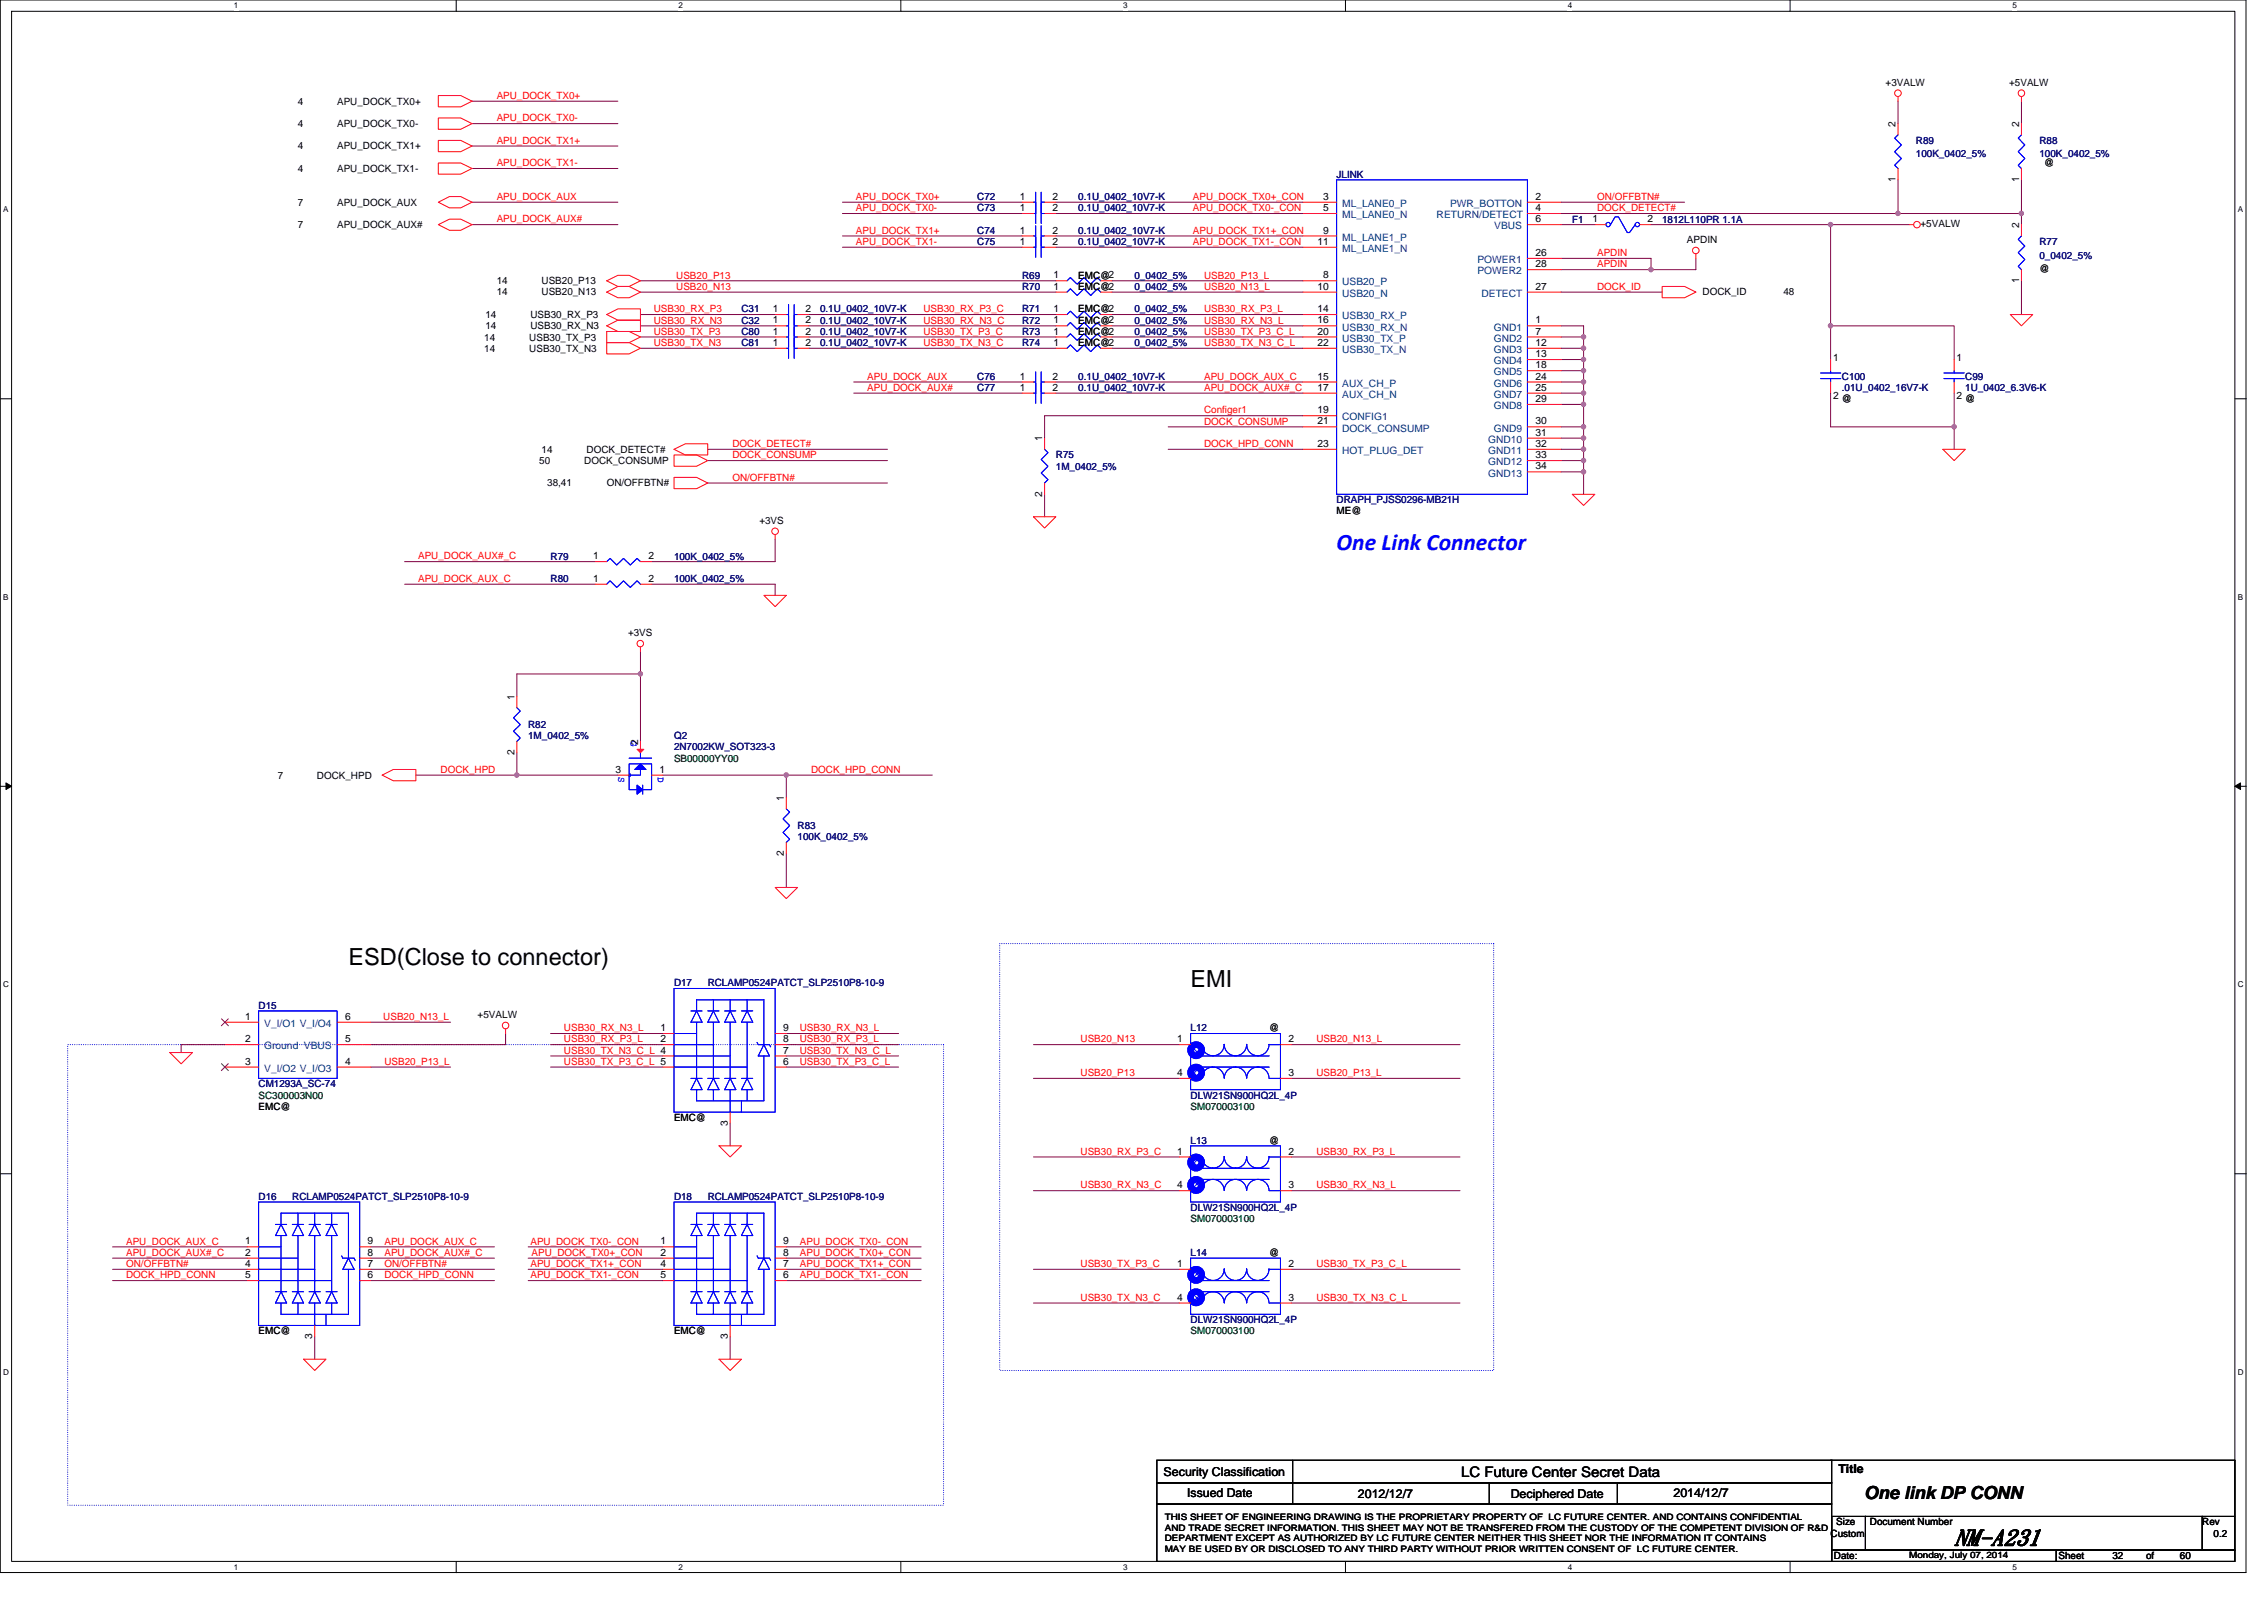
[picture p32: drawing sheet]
<svg xmlns="http://www.w3.org/2000/svg" width="297mm" height="210mm" viewBox="0 0 297 210" stroke-linecap="round" stroke-linejoin="round" font-family="sans-serif">
<defs><g id="words">
<text font-size="3.1" fill="#00f" x="175.4" y="72.2">One Link Connector</text>
<g font-size="3.1">
<text x="45.7" y="126.5">ESD(Close to connector)</text>
<text x="156.2" y="129.5">EMI</text>
</g>
<text font-size="3" x="256.4" y="202.6">NM-A231</text>
<text font-size="2.3" x="244.6" y="196.6">One link DP CONN</text>
<text font-size="1.9" x="191.7" y="193.7">LC Future Center Secret Data</text>
<g font-size="1.6">
<text x="152.7" y="193.5">Security Classification</text>
<text x="155.8" y="196.3">Issued Date</text>
<text x="178.2" y="196.5">2012/12/7</text>
<text x="198.2" y="196.5">Deciphered Date</text>
<text x="219.6" y="196.3">2014/12/7</text>
<text x="241.2" y="193.1">Title</text>
</g>
<g font-size="1.3">
<text x="247.4" y="11.2">+3VALW</text>
<text x="263.6" y="11.2">+5VALW</text>
<text x="39.1" y="13.7">4</text>
<text x="39.1" y="16.7">4</text>
<text x="44.2" y="13.7">APU_DOCK_TX0+</text>
<text x="44.2" y="16.7">APU_DOCK_TX0-</text>
<text x="248.7" y="16.7" transform="rotate(-90 248.7 16.7)">2</text>
<text x="264.9" y="16.7" transform="rotate(-90 264.9 16.7)">2</text>
<text x="39.1" y="22.6">4</text>
<text x="39.1" y="19.6">4</text>
<text x="44.2" y="22.6">APU_DOCK_TX1-</text>
<text x="44.2" y="19.6">APU_DOCK_TX1+</text>
<text x="248.7" y="23.9" transform="rotate(-90 248.7 23.9)">1</text>
<text x="264.9" y="23.9" transform="rotate(-90 264.9 23.9)">1</text>
<text x="268.2" y="21.8">@</text>
<text x="39.1" y="29.9">7</text>
<text x="39.1" y="27">7</text>
<text x="44.2" y="29.9">APU_DOCK_AUX#</text>
<text x="44.2" y="27">APU_DOCK_AUX</text>
<text x="133.8" y="26.2">1</text>
<text x="133.8" y="27.7">1</text>
<text x="138.1" y="26.2">2</text>
<text x="138.1" y="27.7">2</text>
<text x="173.6" y="27.7">5</text>
<text x="173.6" y="26.2">3</text>
<text x="201.4" y="27.7">4</text>
<text x="201.4" y="26.2">2</text>
<text x="201.4" y="29.1">6</text>
<text x="208.9" y="29.1">1</text>
<text x="216.2" y="29.1">2</text>
<text x="252" y="29.8">+5VALW</text>
<text x="264.9" y="29.9" transform="rotate(-90 264.9 29.9)">2</text>
<text x="133.8" y="30.6">1</text>
<text x="133.8" y="32.1">1</text>
<text x="138.1" y="30.6">2</text>
<text x="138.1" y="32.1">2</text>
<text x="172.8" y="32.1">11</text>
<text x="173.6" y="30.6">9</text>
<text x="201.4" y="33.6">26</text>
<text x="201.4" y="35.1">28</text>
<text x="221.3" y="31.8">APDIN</text>
<text x="267.6" y="35.7">@</text>
<text x="63.7" y="41.7">14</text>
<text x="65.2" y="37.3">14</text>
<text x="65.2" y="38.8">14</text>
<text x="69.6" y="41.7">USB30_RX_P3</text>
<text x="71.1" y="37.3">USB20_P13</text>
<text x="71.1" y="38.8">USB20_N13</text>
<text x="101.4" y="40.9">1</text>
<text x="105.7" y="40.9">2</text>
<text x="138.2" y="36.5">1</text>
<text x="138.2" y="38">1</text>
<text x="138.2" y="40.9">1</text>
<text x="141.5" y="36.6">EMC@2</text>
<text x="141.5" y="38">EMC@2</text>
<text x="141.5" y="41">EMC@2</text>
<text x="172.8" y="38">10</text>
<text x="172.8" y="40.9">14</text>
<text x="173.6" y="36.5">8</text>
<text x="201.4" y="38">27</text>
<text x="223.4" y="38.8">DOCK_ID</text>
<text x="234" y="38.8">48</text>
<text x="264.9" y="37.1" transform="rotate(-90 264.9 37.1)">1</text>
<text x="63.5" y="44.7">14</text>
<text x="63.5" y="46.1">14</text>
<text x="63.7" y="43.2">14</text>
<text x="69.4" y="44.7">USB30_TX_P3</text>
<text x="69.4" y="46.1">USB30_TX_N3</text>
<text x="69.6" y="43.2">USB30_RX_N3</text>
<text x="101.4" y="42.4">1</text>
<text x="101.4" y="43.9">1</text>
<text x="101.4" y="45.4">1</text>
<text x="105.7" y="42.4">2</text>
<text x="105.7" y="43.9">2</text>
<text x="105.7" y="45.4">2</text>
<text x="138.2" y="42.4">1</text>
<text x="138.2" y="43.9">1</text>
<text x="138.2" y="45.4">1</text>
<text x="141.5" y="42.4">EMC@2</text>
<text x="141.5" y="43.9">EMC@2</text>
<text x="141.5" y="45.4">EMC@2</text>
<text x="172.8" y="42.4">16</text>
<text x="172.8" y="43.9">20</text>
<text x="172.8" y="45.4">22</text>
<text x="201.4" y="43.9">7</text>
<text x="201.4" y="42.4">1</text>
<text x="201.4" y="45.4">12</text>
<text x="201.4" y="46.8">13</text>
<text x="240.5" y="47.3">1</text>
<text x="256.7" y="47.3">1</text>
<text x="133.8" y="51.2">1</text>
<text x="133.8" y="49.8">1</text>
<text x="138.1" y="51.2">2</text>
<text x="138.1" y="49.8">2</text>
<text x="172.8" y="49.8">15</text>
<text x="172.8" y="51.2">17</text>
<text x="201.4" y="48.3">18</text>
<text x="201.4" y="49.8">24</text>
<text x="201.4" y="51.2">25</text>
<text x="201.4" y="52.7">29</text>
<text x="240.5" y="52.3">2</text>
<text x="241.7" y="52.7">@</text>
<text x="256.7" y="52.3">2</text>
<text x="257.8" y="52.7">@</text>
<text x="71.1" y="59.4">14</text>
<text x="77" y="59.4">DOCK_DETECT#</text>
<text x="136.7" y="57.9" transform="rotate(-90 136.7 57.9)">1</text>
<text x="172.8" y="54.2">19</text>
<text x="172.8" y="55.7">21</text>
<text x="172.8" y="58.6">23</text>
<text x="201.4" y="55.7">30</text>
<text x="201.4" y="57.2">31</text>
<text x="201.4" y="58.6">32</text>
<text x="70.8" y="60.9">50</text>
<text x="71.8" y="63.8">38,41</text>
<text x="76.7" y="60.9">DOCK_CONSUMP</text>
<text x="79.6" y="63.8">ON/OFFBTN#</text>
<text x="136.7" y="65.1" transform="rotate(-90 136.7 65.1)">2</text>
<text x="201.4" y="60.1">33</text>
<text x="201.4" y="61.6">34</text>
<text x="99.6" y="68.7">+3VS</text>
<text x="175.4" y="67.5">ME@</text>
<text x="77.8" y="76.3">1</text>
<text x="77.8" y="73.3">1</text>
<text x="85.1" y="76.3">2</text>
<text x="85.1" y="73.3">2</text>
<text x="82.4" y="83.4">+3VS</text>
<text x="67.5" y="91.8" transform="rotate(-90 67.5 91.8)">1</text>
<text x="67.5" y="99" transform="rotate(-90 67.5 99)">2</text>
<text x="80.8" y="101.3">3</text>
<text x="83.7" y="97.7" transform="rotate(-90 83.7 97.7)">2</text>
<text x="86.5" y="101.3">1</text>
<text x="36.4" y="102.1">7</text>
<text x="41.6" y="102.1">DOCK_HPD</text>
<text x="102.8" y="105.1" transform="rotate(-90 102.8 105.1)">1</text>
<text x="102.8" y="112.3" transform="rotate(-90 102.8 112.3)">2</text>
<text x="32.1" y="133.8">1</text>
<text x="32.1" y="136.7">2</text>
<text x="45.3" y="136.7">5</text>
<text x="45.3" y="133.8">6</text>
<text x="62.6" y="133.5">+5VALW</text>
<text x="86.7" y="136.7">2</text>
<text x="86.7" y="135.2">1</text>
<text x="102.7" y="136.7">8</text>
<text x="102.7" y="135.2">9</text>
<text x="154.4" y="136.7">1</text>
<text x="166.5" y="135.3">@</text>
<text x="169" y="136.7">2</text>
<text x="32.1" y="139.6">3</text>
<text x="45.3" y="139.6">4</text>
<text x="102.7" y="138.2">7</text>
<text x="102.7" y="139.6">6</text>
<text x="154.4" y="141.1">4</text>
<text x="169" y="141.1">3</text>
<text x="33.9" y="145.6">EMC@</text>
<text x="88.4" y="147">EMC@</text>
<text x="95.5" y="147.6" transform="rotate(-90 95.5 147.6)">3</text>
<text x="166.5" y="150">@</text>
<text x="154.4" y="151.4">1</text>
<text x="154.4" y="155.9">4</text>
<text x="169" y="151.4">2</text>
<text x="169" y="155.9">3</text>
<text x="32.1" y="166.2">4</text>
<text x="32.1" y="167.6">5</text>
<text x="32.1" y="164.7">2</text>
<text x="32.1" y="163.2">1</text>
<text x="48.2" y="166.2">7</text>
<text x="48.2" y="167.6">6</text>
<text x="48.2" y="164.7">8</text>
<text x="48.2" y="163.2">9</text>
<text x="86.7" y="166.2">4</text>
<text x="86.7" y="167.6">5</text>
<text x="86.7" y="164.7">2</text>
<text x="86.7" y="163.2">1</text>
<text x="102.7" y="166.2">7</text>
<text x="102.7" y="167.6">6</text>
<text x="102.7" y="164.7">8</text>
<text x="102.7" y="163.2">9</text>
<text x="154.4" y="166.2">1</text>
<text x="166.5" y="164.7">@</text>
<text x="169" y="166.2">2</text>
<text x="154.4" y="170.6">4</text>
<text x="169" y="170.6">3</text>
<text x="33.9" y="175">EMC@</text>
<text x="41" y="175.6" transform="rotate(-90 41 175.6)">3</text>
<text x="88.4" y="175">EMC@</text>
<text x="95.5" y="175.6" transform="rotate(-90 95.5 175.6)">3</text>
<text x="240.2" y="201.5">Custom</text>
<text x="240.9" y="200.1">Size</text>
<text x="245.3" y="200.1">Document Number</text>
<text x="288.9" y="200.1">Rev</text>
<text x="290.4" y="201.5">0.2</text>
<text x="240.6" y="204.5">Date:</text>
<text x="270.1" y="204.5">Sheet</text>
<text x="277.2" y="204.5">32</text>
<text x="281.6" y="204.5">of</text>
<text x="286" y="204.5">60</text>
</g>
<g font-size="1.3" fill="#f00">
<text x="65.2" y="15.9">APU_DOCK_TX0-</text>
<text x="65.2" y="13">APU_DOCK_TX0+</text>
<text x="65.2" y="21.8">APU_DOCK_TX1-</text>
<text x="65.2" y="18.9">APU_DOCK_TX1+</text>
<text x="65.2" y="26.2">APU_DOCK_AUX</text>
<text x="65.2" y="29.2">APU_DOCK_AUX#</text>
<text x="112.3" y="26.2">APU_DOCK_TX0+</text>
<text x="112.3" y="27.7">APU_DOCK_TX0-</text>
<text x="156.5" y="26.2">APU_DOCK_TX0+_CON</text>
<text x="156.5" y="27.7">APU_DOCK_TX0-_CON</text>
<text x="209.5" y="26.2">ON/OFFBTN#</text>
<text x="209.5" y="27.7">DOCK_DETECT#</text>
<text x="112.3" y="32.1">APU_DOCK_TX1-</text>
<text x="112.3" y="30.6">APU_DOCK_TX1+</text>
<text x="156.5" y="30.6">APU_DOCK_TX1+_CON</text>
<text x="156.5" y="32.1">APU_DOCK_TX1-_CON</text>
<text x="209.5" y="33.6">APDIN</text>
<text x="209.5" y="35.1">APDIN</text>
<text x="85.8" y="41">USB30_RX_P3</text>
<text x="88.7" y="36.5">USB20_P13</text>
<text x="88.7" y="38">USB20_N13</text>
<text x="121.2" y="41">USB30_RX_P3_C</text>
<text x="158" y="41">USB30_RX_P3_L</text>
<text x="158" y="38">USB20_N13_L</text>
<text x="158" y="36.5">USB20_P13_L</text>
<text x="209.5" y="38">DOCK_ID</text>
<text x="85.8" y="43.9">USB30_TX_P3</text>
<text x="85.8" y="45.4">USB30_TX_N3</text>
<text x="85.8" y="42.4">USB30_RX_N3</text>
<text x="121.2" y="43.9">USB30_TX_P3_C</text>
<text x="121.2" y="45.4">USB30_TX_N3_C</text>
<text x="121.2" y="42.4">USB30_RX_N3_C</text>
<text x="158" y="42.4">USB30_RX_N3_L</text>
<text x="158" y="43.9">USB30_TX_P3_C_L</text>
<text x="158" y="45.4">USB30_TX_N3_C_L</text>
<text x="113.8" y="49.8">APU_DOCK_AUX</text>
<text x="113.8" y="51.3">APU_DOCK_AUX#</text>
<text x="158" y="49.8">APU_DOCK_AUX_C</text>
<text x="158" y="51.3">APU_DOCK_AUX#_C</text>
<text x="96.1" y="58.6">DOCK_DETECT#</text>
<text x="158" y="58.6">DOCK_HPD_CONN</text>
<text x="158" y="54.2">Configer1</text>
<text x="158" y="55.7">DOCK_CONSUMP</text>
<text x="96.1" y="60.1">DOCK_CONSUMP</text>
<text x="96.1" y="63.1">ON/OFFBTN#</text>
<text x="54.9" y="76.3">APU_DOCK_AUX_C</text>
<text x="54.9" y="73.4">APU_DOCK_AUX#_C</text>
<text x="57.8" y="101.4">DOCK_HPD</text>
<text x="106.4" y="101.4">DOCK_HPD_CONN</text>
<text x="50.3" y="133.8">USB20_N13_L</text>
<text x="74" y="135.3">USB30_RX_N3_L</text>
<text x="74" y="136.7">USB30_RX_P3_L</text>
<text x="104.9" y="135.3">USB30_RX_N3_L</text>
<text x="104.9" y="136.7">USB30_RX_P3_L</text>
<text x="141.8" y="136.7">USB20_N13</text>
<text x="172.7" y="136.7">USB20_N13_L</text>
<text x="50.4" y="139.7">USB20_P13_L</text>
<text x="74" y="138.2">USB30_TX_N3_C_L 4</text>
<text x="74" y="139.7">USB30_TX_P3_C_L 5</text>
<text x="104.9" y="138.2">USB30_TX_N3_C_L</text>
<text x="104.9" y="139.7">USB30_TX_P3_C_L</text>
<text x="141.8" y="141.1">USB20_P13</text>
<text x="172.7" y="141.1">USB20_P13_L</text>
<text x="141.8" y="151.4">USB30_RX_P3_C</text>
<text x="141.8" y="155.9">USB30_RX_N3_C</text>
<text x="172.7" y="151.4">USB30_RX_P3_L</text>
<text x="172.7" y="155.9">USB30_RX_N3_L</text>
<text x="16.5" y="163.2">APU_DOCK_AUX_C</text>
<text x="16.5" y="164.7">APU_DOCK_AUX#_C</text>
<text x="16.5" y="166.2">ON/OFFBTN#</text>
<text x="16.5" y="167.7">DOCK_HPD_CONN</text>
<text x="50.4" y="163.2">APU_DOCK_AUX_C</text>
<text x="50.4" y="164.7">APU_DOCK_AUX#_C</text>
<text x="50.4" y="166.2">ON/OFFBTN#</text>
<text x="50.4" y="167.7">DOCK_HPD_CONN</text>
<text x="69.6" y="166.2">APU_DOCK_TX1+_CON</text>
<text x="69.6" y="167.7">APU_DOCK_TX1-_CON</text>
<text x="69.6" y="163.2">APU_DOCK_TX0-_CON</text>
<text x="69.7" y="164.7">APU_DOCK_TX0+_CON</text>
<text x="104.9" y="166.2">APU_DOCK_TX1+_CON</text>
<text x="104.9" y="167.7">APU_DOCK_TX1-_CON</text>
<text x="104.9" y="164.7">APU_DOCK_TX0+_CON</text>
<text x="104.9" y="163.2">APU_DOCK_TX0-_CON</text>
<text x="141.8" y="166.2">USB30_TX_P3_C</text>
<text x="172.7" y="166.2">USB30_TX_P3_C_L</text>
<text x="141.8" y="170.6">USB30_TX_N3_C</text>
<text x="172.7" y="170.6">USB30_TX_N3_C_L</text>
</g>
<g font-size="1.3" fill="#000080">
<text x="175.4" y="23.3">JLINK</text>
<text x="251.4" y="18.9">R89</text>
<text x="251.4" y="20.6">100K_0402_5%</text>
<text x="267.6" y="18.9">R88</text>
<text x="267.6" y="20.6">100K_0402_5%</text>
<text x="128.2" y="26.2">C72</text>
<text x="128.2" y="27.7">C73</text>
<text x="141.5" y="26.2">0.1U_0402_10V7-K</text>
<text x="141.5" y="27.7">0.1U_0402_10V7-K</text>
<text x="206.3" y="29.2">F1</text>
<text x="218.1" y="29.2">1812L110PR 1.1A</text>
<text x="128.2" y="30.6">C74</text>
<text x="128.2" y="32.1">C75</text>
<text x="141.5" y="30.6">0.1U_0402_10V7-K</text>
<text x="141.5" y="32.1">0.1U_0402_10V7-K</text>
<text x="267.6" y="32.1">R77</text>
<text x="267.6" y="33.9">0_0402_5%</text>
<text x="97.3" y="41">C31</text>
<text x="107.6" y="41">0.1U_0402_10V7-K</text>
<text x="134.1" y="36.6">R69</text>
<text x="134.1" y="38">R70</text>
<text x="134.1" y="41">R71</text>
<text x="148.8" y="36.6">0_0402_5%</text>
<text x="148.8" y="38">0_0402_5%</text>
<text x="148.8" y="41">0_0402_5%</text>
<text x="97.3" y="42.4">C32</text>
<text x="97.3" y="43.9">C80</text>
<text x="97.3" y="45.4">C81</text>
<text x="107.6" y="42.4">0.1U_0402_10V7-K</text>
<text x="107.6" y="43.9">0.1U_0402_10V7-K</text>
<text x="107.6" y="45.4">0.1U_0402_10V7-K</text>
<text x="134.1" y="42.4">R72</text>
<text x="134.1" y="43.9">R73</text>
<text x="134.1" y="45.4">R74</text>
<text x="148.8" y="42.4">0_0402_5%</text>
<text x="148.8" y="43.9">0_0402_5%</text>
<text x="148.8" y="45.4">0_0402_5%</text>
<text x="128.2" y="51.3">C77</text>
<text x="128.2" y="49.8">C76</text>
<text x="141.5" y="51.3">0.1U_0402_10V7-K</text>
<text x="141.5" y="49.8">0.1U_0402_10V7-K</text>
<text x="241.7" y="49.8">C100</text>
<text x="241.7" y="51.3">.01U_0402_16V7-K</text>
<text x="257.8" y="49.8">C99</text>
<text x="257.8" y="51.3">1U_0402_6.3V6-K</text>
<text x="138.5" y="60.1">R75</text>
<text x="138.5" y="61.6">1M_0402_5%</text>
<text x="175.4" y="66">DRAPH_PJSS0296-MB21H</text>
<text x="72.2" y="76.3">R80</text>
<text x="72.2" y="73.4">R79</text>
<text x="88.4" y="76.3">100K_0402_5%</text>
<text x="88.4" y="73.4">100K_0402_5%</text>
<text x="69.3" y="95.5">R82</text>
<text x="69.3" y="96.9">1M_0402_5%</text>
<text x="88.4" y="96.9">Q2</text>
<text x="88.4" y="98.4">2N7002KW_SOT323-3</text>
<text x="104.6" y="108.7">R83</text>
<text x="104.6" y="110.2">100K_0402_5%</text>
<text x="88.4" y="129.4">D17</text>
<text x="92.9" y="129.4">RCLAMP0524PATCT_SLP2510P8-10-9</text>
<text x="33.9" y="132.3">D15</text>
<text x="156.2" y="135.3">L12</text>
<text x="33.9" y="142.6">CM1293A_SC-74</text>
<text x="156.2" y="144.1">DLW21SN900HQ2L_4P</text>
<text x="156.2" y="150">L13</text>
<text x="33.9" y="157.4">D16</text>
<text x="38.4" y="157.4">RCLAMP0524PATCT_SLP2510P8-10-9</text>
<text x="88.4" y="157.4">D18</text>
<text x="92.9" y="157.4">RCLAMP0524PATCT_SLP2510P8-10-9</text>
<text x="156.2" y="158.8">DLW21SN900HQ2L_4P</text>
<text x="156.2" y="164.7">L14</text>
<text x="156.2" y="173.6">DLW21SN900HQ2L_4P</text>
</g>
<g font-size="1.3" fill="#004080">
<text x="176.1" y="28.6">ML_LANE0_N</text>
<text x="176.1" y="27.1">ML_LANE0_P</text>
<text x="188.5" y="28.6">RETURN/DETECT</text>
<text x="190.2" y="27.1">PWR_BOTTON</text>
<text x="176.1" y="31.6">ML_LANE1_P</text>
<text x="176.1" y="33">ML_LANE1_N</text>
<text x="193.8" y="34.5">POWER1</text>
<text x="193.8" y="36">POWER2</text>
<text x="196" y="30.1">VBUS</text>
<text x="176.1" y="37.4">USB20_P</text>
<text x="176.1" y="38.9">USB20_N</text>
<text x="176.1" y="41.9">USB30_RX_P</text>
<text x="194.4" y="38.9">DETECT</text>
<text x="176.1" y="43.3">USB30_RX_N</text>
<text x="176.1" y="44.8">USB30_TX_P</text>
<text x="176.1" y="46.3">USB30_TX_N</text>
<text x="196" y="44.8">GND2</text>
<text x="196" y="43.3">GND1</text>
<text x="196" y="46.3">GND3</text>
<text x="196" y="47.8">GND4</text>
<text x="176.1" y="50.7">AUX_CH_P</text>
<text x="176.1" y="52.2">AUX_CH_N</text>
<text x="196" y="49.2">GND5</text>
<text x="196" y="50.7">GND6</text>
<text x="196" y="52.2">GND7</text>
<text x="196" y="53.7">GND8</text>
<text x="176.1" y="55.1">CONFIG1</text>
<text x="176.1" y="56.6">DOCK_CONSUMP</text>
<text x="176.1" y="59.5">HOT_PLUG_DET</text>
<text x="195.2" y="58.1">GND10</text>
<text x="195.2" y="59.5">GND11</text>
<text x="196" y="56.6">GND9</text>
<text x="195.2" y="61">GND12</text>
<text x="195.2" y="62.5">GND13</text>
<text x="34.7" y="134.7">V_I/O1 V_I/O4</text>
<text x="34.7" y="137.6">Ground VBUS</text>
<text x="34.7" y="140.6">V_I/O2 V_I/O3</text>
</g>
<g font-size="1.3" fill="#00f">
<text x="81.1" y="102" transform="rotate(90 81.1 102)">S</text>
<text x="82.8" y="97.2" transform="rotate(90 82.8 97.2)">G</text>
<text x="86.3" y="102" transform="rotate(90 86.3 102)">D</text>
</g>
<g font-size="1.3" fill="#008000">
<text x="88.4" y="99.9">SB00000YY00</text>
<text x="33.9" y="144.1">SC300003N00</text>
<text x="156.2" y="145.6">SM070003100</text>
<text x="156.2" y="160.3">SM070003100</text>
<text x="156.2" y="175">SM070003100</text>
</g>
<g font-size="1.2">
<text x="152.8" y="199.4">THIS SHEET OF ENGINEERING DRAWING IS THE PROPRIETARY PROPERTY OF LC FUTURE CENTER. AND CONTAINS CONFIDENTIAL</text>
<text x="152.8" y="200.8">AND TRADE SECRET INFORMATION. THIS SHEET MAY NOT BE TRANSFERED FROM THE CUSTODY OF THE COMPETENT DIVISION OF R&amp;D</text>
<text x="152.8" y="202.1">DEPARTMENT EXCEPT AS AUTHORIZED BY LC FUTURE CENTER NEITHER THIS SHEET NOR THE INFORMATION IT CONTAINS</text>
<text x="152.8" y="203.5">MAY BE USED BY OR DISCLOSED TO ANY THIRD PARTY WITHOUT PRIOR WRITTEN CONSENT OF LC FUTURE CENTER.</text>
<text x="250.5" y="204.4">Monday, July 07, 2014</text>
</g>
<g font-size="1.1">
<text x="30.7" y="1.1">1</text>
<text x="89" y="1.1">2</text>
<text x="147.4" y="1.1">3</text>
<text x="205.7" y="1.1">4</text>
<text x="264" y="1.1">5</text>
<text x=".4" y="27.8">A</text>
<text x="293.6" y="27.8">A</text>
<text x=".4" y="78.7">B</text>
<text x="293.6" y="78.7">B</text>
<text x=".4" y="129.5">C</text>
<text x="293.6" y="129.5">C</text>
<text x=".4" y="180.3">D</text>
<text x="293.6" y="180.3">D</text>
<text x="30.7" y="205.9">1</text>
<text x="89" y="205.9">2</text>
<text x="147.4" y="205.9">3</text>
<text x="205.7" y="205.9">4</text>
<text x="264" y="205.9">5</text>
</g>
</g></defs>
<path d="M0 0h294.7v206.2h-294.7zM1.5 1.5h291.7v203.3h-291.7z" fill="none" stroke="#000" stroke-width=".13"/>
<g fill="#fff">
<path d="M30.7 .1h.6v1.2h-.6z"/>
<path d="M30.7 204.9h.6v1.2h-.6z"/>
</g>
<path d="M59.9 0v1.5M59.9 204.8v1.5" fill="none" stroke="#000" stroke-width=".13"/>
<g fill="#fff">
<path d="M89 .1h.6v1.2h-.6z"/>
<path d="M89 204.9h.6v1.2h-.6z"/>
</g>
<path d="M118.2 0v1.5M118.2 204.8v1.5" fill="none" stroke="#000" stroke-width=".13"/>
<g fill="#fff">
<path d="M147.4 .1h.5v1.2h-.5z"/>
<path d="M147.4 204.9h.5v1.2h-.5z"/>
</g>
<path d="M176.5 0v1.5M176.5 204.8v1.5" fill="none" stroke="#000" stroke-width=".13"/>
<g fill="#fff">
<path d="M205.7 .1h.6v1.2h-.6z"/>
<path d="M205.7 204.9h.6v1.2h-.6z"/>
</g>
<path d="M234.9 0v1.5M234.9 204.8v1.5" fill="none" stroke="#000" stroke-width=".13"/>
<g fill="#fff">
<path d="M264 .1h.6v1.2h-.6z"/>
<path d="M264 204.9h.6v1.2h-.6z"/>
<path d="M.4 26.9h.7v1.2h-.7z"/>
<path d="M293.6 26.9h.7v1.2h-.7z"/>
<path d="M.4 77.7h.7v1.2h-.7z"/>
<path d="M293.6 77.7h.7v1.2h-.7z"/>
</g>
<path d="M0 52.3h1.5M293.2 52.3h1.5" fill="none" stroke="#000" stroke-width=".13"/>
<g fill="#fff">
<path d="M.4 128.5h.8v1.2h-.8z"/>
<path d="M293.6 128.5h.7v1.2h-.7z"/>
</g>
<path d="M0 103.1h1.5M293.2 103.1h1.5" fill="none" stroke="#000" stroke-width=".13"/>
<path d="M.8 102.7l.7 .4-.7 .4zM293.2 103.1l.8-.4v.8z" fill="#000" stroke="#000" stroke-width=".13"/>
<g fill="#fff">
<path d="M.4 179.3h.8v1.2h-.8z"/>
<path d="M293.6 179.3h.7v1.2h-.7z"/>
</g>
<g fill="none" stroke="#000" stroke-width=".13">
<path d="M48.7 135.1h.1M54.7 135.8h.1M0 153.9h1.5M293.2 153.9h1.5M151.8 191.5h88.5v3h-88.5zM151.8 194.5h88.5v2.8h-88.5zM151.8 197.3h88.5v7.5h-88.5zM169.6 191.5v5.8M195.4 194.5v2.8M212.2 194.5v2.8M240.2 191.5h53v7.4M240.3 198.9h4.4v4.4h-4.4z"/>
<path d="M244.7 198.9h44.2v4.4h-44.2zM288.9 198.9h4.3v4.4h-4.3zM240.3 203.3h29.5v1.5h-29.5zM269.8 203.3h23.4v1.5h-23.4z"/>
</g>
<path d="M8.9 137h114.9v60.4h-114.9zM131.2 123.8h64.8v55.9h-64.8z" fill="none" stroke="#00f" stroke-width=".13" stroke-dasharray="0 .3"/>
<g fill="none" stroke="#800040" stroke-width=".13">
<path d="M61.9 16.2h19.2M61.9 13.3h19.2M61.9 19.2h19.2M249 13.3v2.9M265.2 13.3v2.9M61.9 22.1h19.2M61.9 26.5h19.2M61.9 29.5h19.2M84 36.8h54.5M84 38.3h54.5M110.5 26.5h23.6M110.5 32.4h23.6"/>
<path d="M110.5 30.9h23.6M110.5 28h23.6M138.5 26.5h32.4M138.5 30.9h32.4M138.5 32.4h32.4M138.5 28h32.4M145.9 38.3h25M145.9 36.8h25M204.8 35.4h11.8M204.8 26.5h16.2M204.8 29.5h4.5M204.8 33.9h11.8v1.5"/>
<path d="M204.8 38.3h13.3M216.6 29.5h23.6M222.5 33.9v1.5h-5.9M240.2 29.5v13.2M240.2 29.5h10.3M249 23.6v4.4h-44.2M249 28h16.2v1.5M265.2 36.8v4.5M265.2 23.6v4.4M84 44.2h17.7M84 45.7h17.7M84 41.3h17.7"/>
<path d="M84 42.7h17.7M92.9 58.9h23.5M106.1 41.3h32.4M106.1 42.7h32.4M106.1 44.2h32.4M106.1 45.7h32.4M112 50.1h22.1M112 51.6h22.1M138.5 50.1h32.4M138.5 51.6h32.4M145.9 42.7h25M145.9 44.2h25"/>
<path d="M145.9 41.3h25M145.9 45.7h25M153.3 58.9h17.6M153.3 56h17.6M170.9 54.5h-33.8v3M204.8 42.7h3v1.5M204.8 56h3M204.8 44.2h3M204.8 45.7h3M204.8 47.2h3M204.8 48.6h3M204.8 50.1h3"/>
<path d="M204.8 51.6h3M204.8 53h3M204.8 57.5h3M204.8 58.9h3M207.8 47.2v1.4M207.8 56v1.5M207.8 45.7v1.5M207.8 48.6v1.5M207.8 50.1v2.9M207.8 44.2v1.5M207.8 53v3M207.8 57.5v1.4"/>
<path d="M207.8 58.9v1.5M240.2 51.6v4.4h16.2M240.2 42.7v4.5M240.2 42.7h16.2v4.5M256.4 51.6v4.4M256.4 56v2.9M53.1 76.6h25M53.1 73.7h25M85.5 76.6h16.2v1.5M92.9 60.4h23.5M92.9 63.4h23.5M101.7 70.7v3h-16.2"/>
<path d="M137.1 64.8v3M204.8 60.4h3M207.8 60.4v1.5h-3M207.8 61.9v2.9M67.8 98.7v3M67.8 91.4v-3h16.2v8.8M84 85.4v3M54.6 101.7h13.2M67.8 101.7h13.3M87 101.7h16.2v2.9M103.2 112v4.4M103.2 101.7h19.1"/>
<path d="M29.5 137h-5.7v1M48.7 140h10.4M48.7 134.1h10.4M66.3 135.6v1.4h-17.6M72.2 135.6h14.8M72.2 137h14.8M72.2 138.5h14.8M72.2 140h14.8M103.2 135.6h14.7M103.2 137h14.7M103.2 138.5h14.7M103.2 140h14.7"/>
<path d="M135.6 137h19.1M169.5 137h22.1M95.8 147.3v3M135.6 151.7h19.1M135.6 156.2h19.1M135.6 141.4h19.1M169.5 151.7h22.1M169.5 156.2h22.1M169.5 141.4h22.1M14.8 165h17.7M14.8 166.5h17.7M14.8 168h17.7"/>
<path d="M14.8 163.5h17.7M41.3 175.3v3M48.7 163.5h16.2M48.7 165h16.2M48.7 166.5h16.2M48.7 168h16.2M69.3 166.5h17.7M69.3 168h17.7M69.3 165h17.7M69.3 163.5h17.7M95.8 175.3v3M103.2 166.5h17.7"/>
<path d="M103.2 168h17.7M103.2 165h17.7M103.2 163.5h17.7M135.6 166.5h19.1M135.6 170.9h19.1M169.5 166.5h22.1M169.5 170.9h22.1"/>
</g>
<g fill="#f0f" stroke="#f0f" stroke-width=".13">
<circle cx="207.8" cy="56" r=".29"/>
<circle cx="240.2" cy="29.5" r=".29"/>
<circle cx="265.2" cy="28" r=".29"/>
<circle cx="249" cy="28" r=".29"/>
<circle cx="207.8" cy="58.9" r=".29"/>
<circle cx="207.8" cy="44.2" r=".29"/>
<circle cx="207.8" cy="45.7" r=".29"/>
<circle cx="207.8" cy="47.1" r=".29"/>
<circle cx="207.8" cy="48.6" r=".29"/>
<circle cx="207.8" cy="50.1" r=".29"/>
<circle cx="207.8" cy="51.5" r=".29"/>
<circle cx="207.8" cy="53" r=".29"/>
<circle cx="207.8" cy="57.5" r=".29"/>
<circle cx="207.8" cy="61.9" r=".29"/>
<circle cx="216.6" cy="35.4" r=".29"/>
<circle cx="207.8" cy="60.4" r=".29"/>
<circle cx="67.8" cy="101.7" r=".29"/>
<circle cx="84" cy="88.4" r=".29"/>
<circle cx="103.2" cy="101.7" r=".29"/>
<circle cx="240.2" cy="42.7" r=".29"/>
<circle cx="256.4" cy="56" r=".29"/>
</g>
<g fill="none" stroke="#f00" stroke-width=".13">
<path d="M57.5 12.5h2.9l1.5 .8-1.5 .7h-2.9zM57.5 15.5h2.9l1.5 .7-1.5 .8h-2.9zM57.5 18.4h2.9l1.5 .8-1.5 .7h-2.9zM249 12.7v.6M249 16.2v1.5M265.2 12.7v.6M57.5 29.5l1.5-.8h1.4l1.5 .8-1.5 .7h-1.4zM57.5 26.5l1.5-.7h1.4l1.5 .7-1.5 .8h-1.4zM57.5 21.4h2.9l1.5 .7-1.5 .7h-2.9zM79.6 36.8l1.5-.7h1.4l1.5 .7-1.5 .8h-1.4zM79.6 38.3l1.5-.7h1.4l1.5 .7-1.5 .8h-1.4zM218.1 37.6h2.9l1.5 .7-1.5 .8h-2.9z"/>
<path d="M222.5 33.3v.6M249 22.1v1.5M250.5 29.5h.6M79.6 43.5h2.9l1.5 .7-1.5 .7h-2.9zM79.6 44.9h2.9l1.5 .8-1.5 .7h-2.9zM79.6 41.3l1.5-.8h2.9v1.5h-2.9zM79.6 42.7l1.5-.7h2.9v1.5h-2.9zM88.4 59.7h3l1.5 .7-1.5 .8h-3zM88.4 58.9l1.5-.7h3v1.5h-3zM137.1 57.5v1.4M240.2 47.2v1.4M240.2 50.1v1.5"/>
<path d="M254.9 58.9h2.9l-1.4 1.5zM263.8 41.3h2.9l-1.5 1.4zM88.4 62.6h3l1.5 .8-1.5 .7h-3zM100.2 78.1h3l-1.5 1.5zM101.7 70.1v.6M135.6 67.8h2.9l-1.4 1.5zM137.1 63.4v1.4M206.3 64.8h3l-1.5 1.5zM84 84.9v.5M50.1 101.7l1.5-.8h3v1.5h-3zM101.7 116.4h2.9l-1.4 1.5zM22.3 138h2.9l-1.4 1.5z"/>
<path d="M66.3 135v.6M94.3 150.3h3l-1.5 1.4zM39.8 178.3h3l-1.5 1.4zM94.3 178.3h3l-1.5 1.4z"/>
<circle cx="249" cy="12.2" r=".43"/>
<circle cx="265.2" cy="12.2" r=".43"/>
<circle cx="222.5" cy="32.9" r=".43"/>
<circle cx="251.5" cy="29.5" r=".43"/>
<circle cx="101.7" cy="69.7" r=".43"/>
<circle cx="84" cy="84.4" r=".43"/>
<circle cx="66.3" cy="134.5" r=".43"/>
</g>
<g fill="none" stroke="#00f" stroke-width=".13">
<path d="M249 17.7l-.4 .4 .9 .9-.9 .9 .9 .9-.9 .9 .4 .4M137.1 58.9l.4 .5-.9 .9 .9 .9-.9 .8 .9 .9-.4 .5M238.9 49.7h2.6M238.9 48.9h2.6M240.2 48.6v.3M240.2 49.7v.4M157.7 168h8.8M157.7 169.4h8.8M163.6 166.5v-.1a1.46 1.46 0 0 1-1.5 1.5 1.47 1.47 0 0 1-1.5-1.5 1.46 1.46 0 0 1-1.5 1.5 1.47 1.47 0 0 1-1.4-1.5l-1.5 .1M163.6 170.9a1.46 1.46 0 0 0-1.5-1.5 1.47 1.47 0 0 0-1.5 1.5 1.46 1.46 0 0 0-1.5-1.5 1.44 1.44 0 0 0-1.4 1.5h-1.5M163.6 166.5v-.1a1.45 1.45 0 0 0 1.4 1.5 1.49 1.49 0 0 0 1.5-1.5v.1M163.6 170.9a1.45 1.45 0 0 1 1.4-1.5 1.46 1.46 0 0 1 1.5 1.5"/>
<path d="M166.5 166.5h1.5M166.5 170.9h1.5"/>
</g>
<circle cx="156.9" cy="167.2" r=".73" fill="#fff"/>
<circle cx="156.9" cy="167.2" r=".73" fill="#00f" stroke="#00f" stroke-width=".87"/>
<circle cx="156.9" cy="170.1" r=".73" fill="#fff"/>
<circle cx="156.9" cy="170.1" r=".73" fill="#00f" stroke="#00f" stroke-width=".87"/>
<path d="M156.2 165h11.8v7.4h-11.8zM157.7 168h8.8M157.7 169.4h8.8M163.6 166.5v-.1a1.46 1.46 0 0 1-1.5 1.5 1.47 1.47 0 0 1-1.5-1.5 1.46 1.46 0 0 1-1.5 1.5 1.47 1.47 0 0 1-1.4-1.5l-1.5 .1M163.6 170.9a1.46 1.46 0 0 0-1.5-1.5 1.47 1.47 0 0 0-1.5 1.5 1.46 1.46 0 0 0-1.5-1.5 1.44 1.44 0 0 0-1.4 1.5h-1.5M163.6 166.5v-.1a1.45 1.45 0 0 0 1.4 1.5 1.49 1.49 0 0 0 1.5-1.5v.1M163.6 170.9a1.45 1.45 0 0 1 1.4-1.5 1.46 1.46 0 0 1 1.5 1.5M166.5 166.5h1.5M166.5 170.9h1.5" fill="none" stroke="#00f" stroke-width=".13"/>
<circle cx="156.9" cy="167.2" r=".73" fill="#fff"/>
<circle cx="156.9" cy="167.2" r=".73" fill="#00f" stroke="#00f" stroke-width=".87"/>
<circle cx="156.9" cy="170.1" r=".73" fill="#fff"/>
<circle cx="156.9" cy="170.1" r=".73" fill="#00f" stroke="#00f" stroke-width=".87"/>
<g fill="none" stroke="#00f" stroke-width=".13">
<path d="M103.5 39.9v2.7M104.2 39.9v2.7M135.6 26.5h.3M135.6 28h.3M135.6 30.9h.3M135.9 25.2v2.7M135.9 26.7v2.6M135.9 29.6v2.7M136.6 26.5h.5M136.6 28h.5M136.6 30.9h.5M136.6 25.2v2.7"/>
<path d="M136.6 26.7v2.6M136.6 29.6v2.7M140 36.8l.4-.4 .9 .9 .9-.9 .9 .9 .9-.9 .4 .4M140 38.3l.4-.4 .9 .9 .9-.9 .9 .9 .9-.9 .4 .4M211.3 29.5l.6-1.1h.4l1.2 2.1h.3l.7-1M103.2 42.7h.3M103.2 41.3h.3M103.5 41.4v2.6M104.2 42.7h.4M104.2 41.3h.4M104.2 41.4v2.6M135.6 51.6h.3"/>
<path d="M135.9 50.2v2.7M136.6 51.6h.5M136.6 50.2v2.7M255.1 49.7h2.6M255.1 48.9h2.6M256.4 48.6v.3M256.4 49.7v.4M79.6 76.6l.4-.4 .9 .8 .9-.8 .9 .8 .9-.8 .4 .4M79.6 73.7l.4-.5 .9 .9 .9-.9 .9 .9 .9-.9 .4 .5M88.4 135.6h3M88.4 137h5.2M88.4 138.5h7.4"/>
<path d="M88.4 140h9.6M88.4 129.6h13.3v16.3h-13.3zM90.7 132.6h1.4M91.4 134.1v7.3M91.4 132.6l.7 1.5h-1.4zM91.4 132.6v-1.5h8.8v5.9M92.9 132.6h1.4M93.6 134.1v7.3M93.6 132.6l.7 1.5h-1.4zM93.6 131.1v1.5M95.1 132.6h1.4M95.8 132.6l.7 1.5h-1.4z"/>
<path d="M95.8 134.1v7.3M95.8 131.1v1.5M97.3 132.6h1.5M98 132.6l.8 1.5h-1.5zM98 134.1v7.3M98 131.1v1.5M99.3 136.7l.2 .3h1.5l.1 .3M100.2 137l.8 1.5h-1.5zM100.2 138.5v5.9h-8.8v-1.5M157.7 138.5h8.8M157.7 140h8.8M163.6 137a1.46 1.46 0 0 1-1.5 1.5 1.47 1.47 0 0 1-1.5-1.5 1.46 1.46 0 0 1-1.5 1.5 1.47 1.47 0 0 1-1.4-1.5h-1.5"/>
<path d="M163.6 137a1.45 1.45 0 0 0 1.4 1.5 1.49 1.49 0 0 0 1.5-1.5M166.5 137h1.5M33.9 157.6h13.3v16.2h-13.3zM39.1 159.1v1.5M41.3 159.1v1.5M43.5 159.1v1.5M90.7 141.4h1.4M91.4 141.4l.7 1.5h-1.4zM92.9 141.4h1.4M93.6 141.4l.7 1.5h-1.4zM93.6 142.9v1.5M95.1 141.4h1.4"/>
<path d="M95.8 141.4l.7 1.5h-1.4zM95.8 142.9v3M97.3 141.4h1.5M97.3 144.4v1.5M98 141.4l.8 1.5h-1.5zM98 142.9v1.5M156.2 141.4h1.5M157.7 141.4a1.45 1.45 0 0 1 1.4-1.4 1.46 1.46 0 0 1 1.5 1.4 1.49 1.49 0 0 1 1.5-1.4 1.46 1.46 0 0 1 1.5 1.4M163.6 141.4a1.45 1.45 0 0 1 1.4-1.4 1.46 1.46 0 0 1 1.5 1.4M166.5 141.4h1.5M33.9 163.5h3M33.9 165h5.2"/>
<path d="M33.9 166.5h7.4M33.9 168h9.6M36.1 169.4h1.5M36.1 160.6h1.5M36.9 160.6v-1.5h8.8v5.9M36.9 169.4l.7 1.5h-1.5zM36.9 160.6l.7 1.5h-1.5zM36.9 162.1v7.3M38.4 169.4h1.4M38.4 160.6h1.4M39.1 160.6l.7 1.5h-1.4zM39.1 170.9v1.5"/>
<path d="M39.1 169.4l.7 1.5h-1.4zM39.1 162.1v7.3M40.6 160.6h1.4M40.6 169.4h1.4M41.3 162.1v7.3M41.3 160.6l.7 1.5h-1.4zM41.3 169.4l.7 1.5h-1.4zM41.3 170.9v2.9M42.8 172.4v1.4M42.8 160.6h1.4M42.8 169.4h1.4M43.5 162.1v7.3"/>
<path d="M43.5 160.6l.7 1.5h-1.4zM43.5 169.4l.7 1.5h-1.4zM43.5 170.9v1.5M44.8 164.7l.2 .3h1.5l.1 .3M45.7 166.5v5.9h-8.8v-1.5M45.7 165l.8 1.5h-1.5zM156.2 165h11.8v7.4h-11.8z"/>
<circle cx="211" cy="29.5" r=".29"/>
<circle cx="214.8" cy="29.5" r=".29"/>
</g>
<g fill="none" stroke="#f00" stroke-width=".13">
<path d="M134.1 26.5h1.5M134.1 28h1.5M134.1 30.9h1.5M137.1 26.5h1.4M137.1 28h1.4M137.1 30.9h1.4M138.5 36.8h1.5M138.5 38.3h1.5M144.4 36.8h1.5M144.4 38.3h1.5M209.3 29.5h1.4M215.1 29.5h1.5"/>
<path d="M101.7 42.7h1.5M101.7 41.3h1.5M104.6 42.7h1.5M104.6 41.3h1.5M134.1 51.6h1.5M137.1 51.6h1.4M256.4 47.2v1.4M256.4 50.1v1.5M78.1 76.6h1.5M78.1 73.7h1.5M84 76.6h1.5M84 73.7h1.5"/>
<path d="M87 138.5h1.4M87 140h1.4M87 137h1.4M87 135.6h1.4M101.7 138.5h1.5M101.7 140h1.5M101.7 137h1.5M101.7 135.6h1.5M95.8 145.9v1.4M32.5 166.5h1.4M32.5 168h1.4M32.5 165h1.4"/>
<path d="M32.5 163.5h1.4M41.3 173.8v1.5M47.2 166.5h1.5M47.2 168h1.5M47.2 165h1.5M47.2 163.5h1.5M154.7 166.5h1.5M154.7 170.9h1.5M168 166.5h1.5M168 170.9h1.5"/>
</g>
<circle cx="156.9" cy="137.7" r=".73" fill="#fff"/>
<circle cx="156.9" cy="137.7" r=".73" fill="#00f" stroke="#00f" stroke-width=".87"/>
<circle cx="156.9" cy="140.7" r=".73" fill="#fff"/>
<circle cx="156.9" cy="140.7" r=".73" fill="#00f" stroke="#00f" stroke-width=".87"/>
<path d="M156.2 135.6h11.8v7.3h-11.8zM157.7 138.5h8.8M157.7 140h8.8M163.6 137a1.46 1.46 0 0 1-1.5 1.5 1.47 1.47 0 0 1-1.5-1.5 1.46 1.46 0 0 1-1.5 1.5 1.47 1.47 0 0 1-1.4-1.5h-1.5M163.6 137a1.45 1.45 0 0 0 1.4 1.5 1.49 1.49 0 0 0 1.5-1.5M166.5 137h1.5M156.2 141.4h1.5M157.7 141.4a1.45 1.45 0 0 1 1.4-1.4 1.46 1.46 0 0 1 1.5 1.4 1.49 1.49 0 0 1 1.5-1.4 1.46 1.46 0 0 1 1.5 1.4M163.6 141.4a1.45 1.45 0 0 1 1.4-1.4 1.46 1.46 0 0 1 1.5 1.4M166.5 141.4h1.5" fill="none" stroke="#00f" stroke-width=".13"/>
<circle cx="156.9" cy="137.7" r=".73" fill="#fff"/>
<circle cx="156.9" cy="137.7" r=".73" fill="#00f" stroke="#00f" stroke-width=".87"/>
<circle cx="156.9" cy="140.7" r=".73" fill="#fff"/>
<circle cx="156.9" cy="140.7" r=".73" fill="#00f" stroke="#00f" stroke-width=".87"/>
<path d="M140 41.3l.4-.5 .9 .9 .9-.9 .9 .9 .9-.9 .4 .5M156.2 135.6h11.8v7.3h-11.8zM157.7 153.2h8.8M157.7 154.7h8.8M163.6 151.7a1.46 1.46 0 0 1-1.5 1.5 1.47 1.47 0 0 1-1.5-1.5 1.46 1.46 0 0 1-1.5 1.5 1.47 1.47 0 0 1-1.4-1.5h-1.5M163.6 156.1a1.46 1.46 0 0 0-1.5-1.4 1.47 1.47 0 0 0-1.5 1.4 1.46 1.46 0 0 0-1.5-1.4 1.44 1.44 0 0 0-1.4 1.5h-1.5M163.6 151.7a1.45 1.45 0 0 0 1.4 1.5 1.49 1.49 0 0 0 1.5-1.5M163.6 156.1a1.45 1.45 0 0 1 1.4-1.4 1.46 1.46 0 0 1 1.5 1.4M166.5 151.7h1.5M166.5 156.2h1.5" fill="none" stroke="#00f" stroke-width=".13"/>
<path d="M138.5 41.3h1.5M144.4 41.3h1.5M154.7 137h1.5M168 137h1.5M154.7 141.4h1.5M168 141.4h1.5" fill="none" stroke="#f00" stroke-width=".13"/>
<circle cx="156.9" cy="152.5" r=".73" fill="#fff"/>
<circle cx="156.9" cy="152.5" r=".73" fill="#00f" stroke="#00f" stroke-width=".87"/>
<circle cx="156.9" cy="155.4" r=".73" fill="#fff"/>
<circle cx="156.9" cy="155.4" r=".73" fill="#00f" stroke="#00f" stroke-width=".87"/>
<path d="M156.2 150.3h11.8v7.3h-11.8zM157.7 153.2h8.8M157.7 154.7h8.8M163.6 151.7a1.46 1.46 0 0 1-1.5 1.5 1.47 1.47 0 0 1-1.5-1.5 1.46 1.46 0 0 1-1.5 1.5 1.47 1.47 0 0 1-1.4-1.5h-1.5M163.6 156.1a1.46 1.46 0 0 0-1.5-1.4 1.47 1.47 0 0 0-1.5 1.4 1.46 1.46 0 0 0-1.5-1.4 1.44 1.44 0 0 0-1.4 1.5h-1.5M163.6 151.7a1.45 1.45 0 0 0 1.4 1.5 1.49 1.49 0 0 0 1.5-1.5M163.6 156.1a1.45 1.45 0 0 1 1.4-1.4 1.46 1.46 0 0 1 1.5 1.4M166.5 151.7h1.5M166.5 156.2h1.5" fill="none" stroke="#00f" stroke-width=".13"/>
<circle cx="156.9" cy="152.5" r=".73" fill="#fff"/>
<circle cx="156.9" cy="152.5" r=".73" fill="#00f" stroke="#00f" stroke-width=".87"/>
<circle cx="156.9" cy="155.4" r=".73" fill="#fff"/>
<circle cx="156.9" cy="155.4" r=".73" fill="#00f" stroke="#00f" stroke-width=".87"/>
<g fill="none" stroke="#00f" stroke-width=".13">
<path d="M265.2 17.7l-.4 .4 .9 .9-.9 .9 .9 .9-.9 .9 .4 .4M135.6 32.4h.3M135.9 31.1v2.6M136.6 32.4h.5M136.6 31.1v2.6M175.4 23.6h25v41.2h-25zM265.2 30.9l-.4 .5 .9 .9-.9 .8 .9 .9-.9 .9 .4 .5M103.2 44.2h.3M103.2 45.7h.3M103.5 42.9v2.6M103.5 44.3v2.7M104.2 44.2h.4"/>
<path d="M104.2 45.7h.4M104.2 42.9v2.6M104.2 44.3v2.7M135.6 50.1h.3M135.9 48.8v2.6M136.6 50.1h.5M136.6 48.8v2.6M140 42.7l.4-.4 .9 .9 .9-.9 .9 .9 .9-.9 .4 .4M140 44.2l.4-.4 .9 .8 .9-.8 .9 .8 .9-.8 .4 .4M140 45.7l.4-.5 .9 .9 .9-.9 .9 .9 .9-.9 .4 .5M67.8 92.8l.5 .5-.9 .8 .9 .9-.9 .9 .9 .9-.5 .4M82.5 99.4h3"/>
<path d="M84 98.7v.7M82.5 101.5h.2v.3h-.2v-.1v1.9h1.1M84 100.9v.8h-1.5v-1.5h3v3.4h-1.2M84.3 103v1.2M103.2 106.1l.4 .4-.9 .9 .9 .9-.9 .9 .9 .9-.4 .4M33.9 132.6h10.3v8.8h-10.3zM88.4 157.6h13.3v16.2h-13.3zM93.6 159.1v1.5M95.8 159.1v1.5M98 159.1v1.5M156.2 150.3h11.8v7.3h-11.8zM88.4 163.5h3"/>
<path d="M88.4 165h5.2M88.4 166.5h7.4M88.4 168h9.6M90.7 160.6h1.4M90.7 169.4h1.4M91.4 162.1v7.3M91.4 160.6l.7 1.5h-1.4zM91.4 160.6v-1.5h8.8v5.9M91.4 169.4l.7 1.5h-1.4zM92.9 160.6h1.4M92.9 169.4h1.4M93.6 162.1v7.3"/>
<path d="M93.6 169.4l.7 1.5h-1.4zM93.6 160.6l.7 1.5h-1.4zM93.6 170.9v1.5M95.1 169.4h1.4M95.1 160.6h1.4M95.8 169.4l.7 1.5h-1.4zM95.8 170.9v2.9M95.8 160.6l.7 1.5h-1.4zM95.8 162.1v7.3M97.3 169.4h1.5M97.3 172.4v1.4M97.3 160.6h1.5"/>
<path d="M98 169.4l.8 1.5h-1.5zM98 170.9v1.5M98 160.6l.8 1.5h-1.5zM98 162.1v7.3M99.3 164.7l.2 .3h1.5l.1 .3M100.2 165l.8 1.5h-1.5zM100.2 166.5v5.9h-8.8v-1.5"/>
</g>
<g fill="none" stroke="#f00" stroke-width=".13">
<path d="M265.2 16.2v1.5M134.1 32.4h1.5M137.1 32.4h1.4M170.9 28h4.5M170.9 36.8h4.5M170.9 30.9h4.5M170.9 26.5h4.5M170.9 38.3h4.5M170.9 32.4h4.5M200.4 26.5h4.4M200.4 28h4.4M200.4 29.5h4.4"/>
<path d="M200.4 33.9h4.4M200.4 35.4h4.4M200.4 38.3h4.4M265.2 22.1v1.5M265.2 35.4v1.4M265.2 29.5v1.4M101.7 44.2h1.5M101.7 45.7h1.5M104.6 44.2h1.5M104.6 45.7h1.5M134.1 50.1h1.5M137.1 50.1h1.4"/>
<path d="M138.5 42.7h1.5M138.5 44.2h1.5M138.5 45.7h1.5M144.4 42.7h1.5M144.4 44.2h1.5M144.4 45.7h1.5M170.9 42.7h4.5M170.9 41.3h4.5M170.9 44.2h4.5M170.9 45.7h4.5M170.9 54.5h4.5M170.9 56h4.5"/>
<path d="M170.9 50.1h4.5M170.9 51.6h4.5M170.9 58.9h4.5M200.4 44.2h4.4M200.4 42.7h4.4M200.4 45.7h4.4M200.4 47.2h4.4M200.4 48.6h4.4M200.4 50.1h4.4M200.4 51.6h4.4M200.4 53h4.4M200.4 56h4.4"/>
<path d="M200.4 57.5h4.4M200.4 58.9h4.4M200.4 60.4h4.4M200.4 61.9h4.4M67.8 91.4v1.4M67.8 97.2v1.5M84 97.2v1.5M81.1 101.7h1.4M85.5 101.7h1.5M103.2 104.6v1.5M103.2 110.5v1.5M29.5 134.1h4.4"/>
<path d="M29.5 140h4.4M29.5 137h4.4M44.2 134.1h4.5M44.2 140h4.5M44.2 137h4.5M154.7 151.7h1.5M154.7 156.2h1.5M168 151.7h1.5M168 156.2h1.5M87 166.5h1.4M87 168h1.4M87 165h1.4"/>
<path d="M87 163.5h1.4M95.8 173.8v1.5M101.7 166.5h1.5M101.7 168h1.5M101.7 165h1.5M101.7 163.5h1.5"/>
</g>
<g fill="#00f" stroke="#00f" stroke-width=".13">
<path d="M84 100.2l.7 .7h-1.4z" fill-rule="evenodd"/>
<path d="M83.6 103l.7 .6-.7 .6z" fill-rule="evenodd"/>
<path d="M84 100.2l.7 .7h-1.4z" fill-rule="evenodd"/>
<path d="M83.6 103l.7 .6-.7 .6z" fill-rule="evenodd"/>
</g>
<path d="M83.6 98.3h.9l-.5 .4z" fill="#f00" stroke="#f00" stroke-width=".13"/>
<path d="M29.1 133.6l.9 .9M29.1 139.5l.9 .9M29.9 133.6l-.9 .9M29.9 139.5l-.9 .9" fill="none" stroke="#804000" stroke-width=".13"/>
<g fill="#f0f" stroke="#f0f" stroke-width=".13">
<circle cx="207.8" cy="56" r=".29"/>
<circle cx="240.2" cy="29.5" r=".29"/>
<circle cx="265.2" cy="28" r=".29"/>
<circle cx="249" cy="28" r=".29"/>
<circle cx="207.8" cy="58.9" r=".29"/>
<circle cx="207.8" cy="44.2" r=".29"/>
<circle cx="207.8" cy="45.7" r=".29"/>
<circle cx="207.8" cy="47.1" r=".29"/>
<circle cx="207.8" cy="48.6" r=".29"/>
<circle cx="207.8" cy="50.1" r=".29"/>
<circle cx="207.8" cy="51.5" r=".29"/>
<circle cx="207.8" cy="53" r=".29"/>
<circle cx="207.8" cy="57.5" r=".29"/>
<circle cx="207.8" cy="61.9" r=".29"/>
<circle cx="216.6" cy="35.4" r=".29"/>
<circle cx="207.8" cy="60.4" r=".29"/>
<circle cx="67.8" cy="101.7" r=".29"/>
<circle cx="84" cy="88.4" r=".29"/>
<circle cx="103.2" cy="101.7" r=".29"/>
<circle cx="240.2" cy="42.7" r=".29"/>
<circle cx="256.4" cy="56" r=".29"/>
</g>
<use href="#words"/>
</svg>
